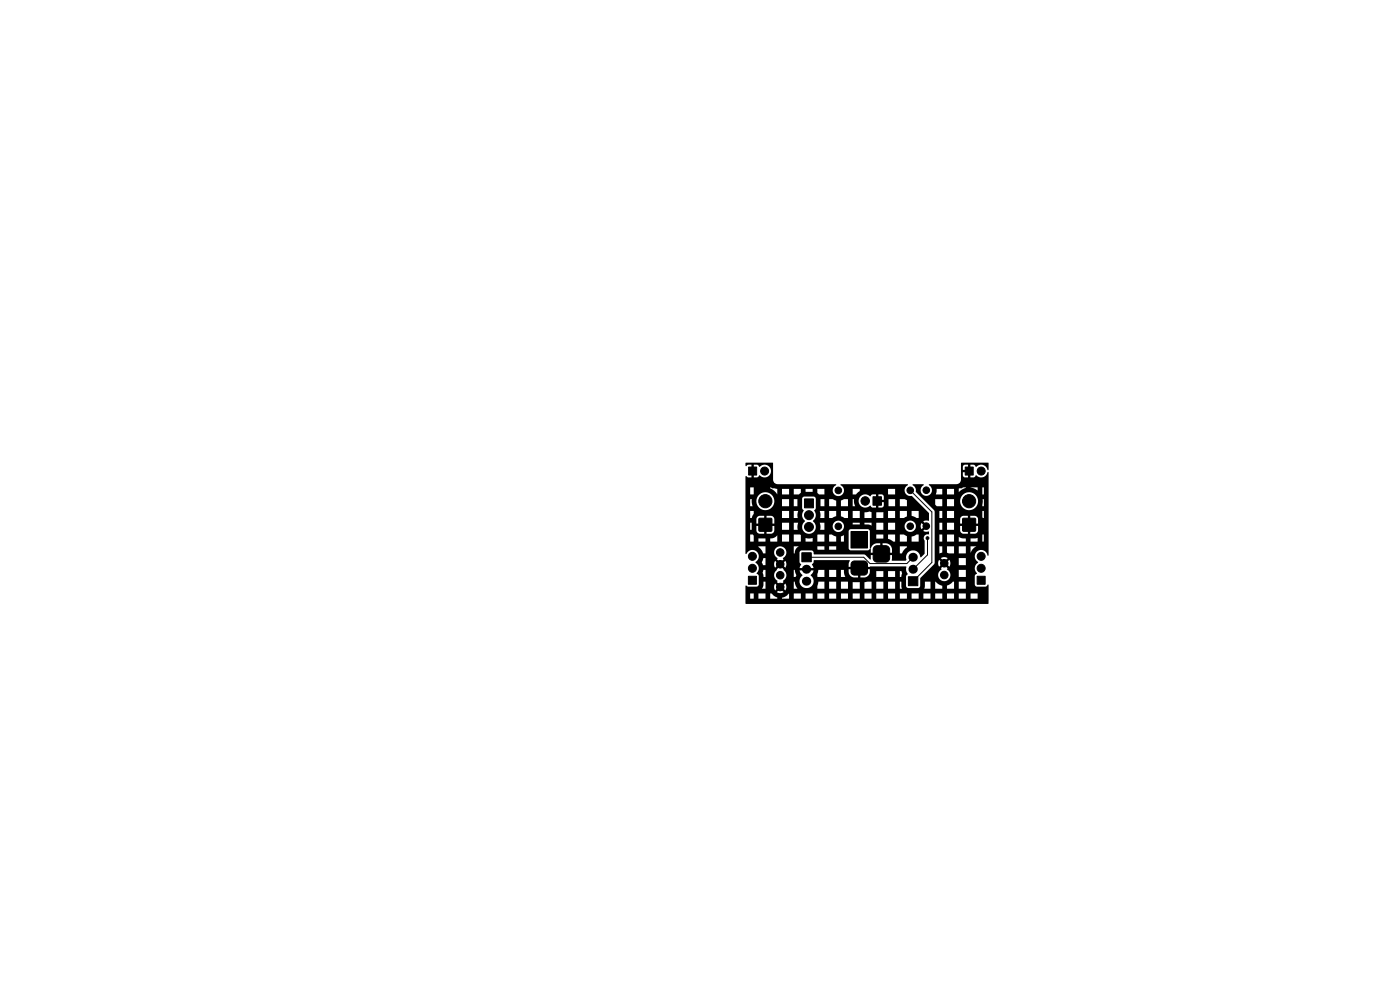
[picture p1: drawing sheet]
<svg xmlns="http://www.w3.org/2000/svg" width="297mm" height="210mm" viewBox="0 0 297 210" stroke-linecap="round" stroke-linejoin="round" font-family="sans-serif">
<g fill="#000" stroke="#000" stroke-width=".21">
<path d="M158.8 99.1h1.7v1.7h-1.7zM161 110h2.7v2.6h-2.7zM170.1 117.3h2v1.9h-2zM170.7 105.8h1.9v1.9h-1.9zM180.5 112.7h3.5v3.5h-3.5zM185.5 116l.5-.2 1.9-.1a.88 .88 0 0 1 .8 .9v1.8a.88 .88 0 0 1-.8 .8h-1.8a.88 .88 0 0 1-.9-.8v-1.9zM185.2 105.4h1.8v1.8h-1.8zM204.3 110h2.6v2.6h-2.6zM204.8 99.1h1.7v1.7h-1.7zM158.8 122.2h1.7v1.7h-1.7zM180.7 119.3l.6-.3h2l.4 .2 .3 .5v1.5l-.1 .5-.6 .3h-2l-.5-.2-.3-.6v-1.5zM192.7 122.3h2v1.9h-2z"/>
<path d="M207.3 122.2h1.7v1.7h-1.7z"/>
<circle cx="162.2" cy="99.9" r=".85"/>
<circle cx="208.2" cy="99.9" r=".85"/>
<circle cx="159.6" cy="118" r=".85"/>
<circle cx="162.4" cy="106.3" r="1.4"/>
<circle cx="165.5" cy="117.2" r=".8"/>
<circle cx="165.5" cy="119.7" r=".8"/>
<circle cx="171.6" cy="109.3" r=".95"/>
<circle cx="171.6" cy="111.8" r=".95"/>
<circle cx="177.8" cy="111.7" r=".7"/>
<circle cx="177.8" cy="104" r=".7"/>
<circle cx="183.6" cy="106.3" r=".9"/>
<circle cx="193.1" cy="111.6" r=".7"/>
<circle cx="193.1" cy="104" r=".7"/>
<circle cx="196.5" cy="104" r=".7"/>
<circle cx="196.5" cy="111.6" r=".7"/>
<circle cx="196.8" cy="114.1" r=".3"/>
<circle cx="200.3" cy="119.5" r=".8"/>
<circle cx="205.6" cy="106.3" r="1.4"/>
<circle cx="208.1" cy="118" r=".85"/>
<circle cx="159.6" cy="120.6" r=".85"/>
<circle cx="165.5" cy="122" r=".8"/>
<circle cx="165.5" cy="124.5" r=".8"/>
<circle cx="200.3" cy="122" r=".8"/>
<circle cx="208.1" cy="120.6" r=".85"/>
</g>
<path d="M193.7 118.2h.1M171.1 120.8h.1M171.1 123.3h.1M193.7 120.8h.1" fill="none" stroke="#000" stroke-width="1.9"/>
<path d="M171.1 118.2h12.1l1.4 1.3h7.8l1.3-1.3M193.1 104l4.6 4.6v10.7l-4 4M196.8 114.1v3.6l-3.1 3.1" fill="none" stroke="#000" stroke-width=".21"/>
<path d="M158.2 98.2h5.7l.1 3.8 .3 .5 .4 .2 12.7 .1a1.49 1.49 0 0 0-.6 1.9l.6 .5a1.19 1.19 0 0 0 1.3-.3h11.2v-1.2h-1.5v1.1h-6.8l.8-.6v-.5h-1.5v1.2l-2.1-.1a1.31 1.31 0 0 0-.5-2l.1-.1 14.2 .1a1.4 1.4 0 0 0-.3 2.1l.5 .3h.7l3.5 3.6 .1 1.6h-.7l-.5 .2 .6 .7a.35 .35 0 0 0-.3 .3 .35 .35 0 0 0 .3 .4l-.6 .6 .5 .2 .6-.1 .1 .6a.88 .88 0 0 0-1 .4 .88 .88 0 0 0 .1 1v2.7l-.9 .8a1.56 1.56 0 0 0-1.9-1.4 1.56 1.56 0 0 0-1.1 2l-.2 .1h-2.9v-1.2h-1.7v-.3h3.9l.4-.8 .6-.5v-.2h-1.5v1.5h-3.4v-.2h1.7v-.7a1.37 1.37 0 0 0-1.2-1.3h-.8v.9h-.5v-.9l-.7 .1a2.09 2.09 0 0 0-1.4 1l-.1-2h3.9l1.1 .6h2.9v-1.1h1v1.1h1.5v-1.5h-.5l-1 .4h-1l-.6-.4h-.9v1.5h-1v-1.5h-1.5v.9h-3.9h2.9v-.9h-1.5v.9h-1.4v-1.6l-.1-.3h5.5v-.9h2a1.2 1.2 0 0 0 1.2 1.3 1.2 1.2 0 0 0 1.2-1.3h1l.2 .8 .7-.7-.7-.6-.2 .5h-1v-.1a1.2 1.2 0 0 0-1.3-1 1.2 1.2 0 0 0-1.1 1.1h-2v-.6h-1.5v1.5h-1v-1.5h-1.5v1.5l-5.4-.2-.3 .2-.2 .3 .1 3.8 .4 .2h3.6l.5-.3 .1 .1v.7h1.8v.5h-1.8l-.1 1-1.3-1.1-10.7-.1a.65 .65 0 0 0-.4-.7h-2.2l-.4 .4v2.1l.4 .4-.4 .8h1v.5h-1l.6 1a1.5 1.5 0 0 0-.2 2.3 1.5 1.5 0 0 0 2.2 0h1.2v.6h9l-.1-1.4h1.1v1.4h16.5v-.7h-.2h1.2v.7h4v-1.5h-1.5v1.5h-1v-1.5h-.3l-.6 .5-.6 .3-1.4-.1-1.1-.7v1.5h-1v-1.5h-1.2l-.1 1.5h-4.7l-.2-1.5h-.3v1.5h-1v-1.5h-1.5v1.5h-1v-1.5h-1.5v1.5h-1v-1.5l-4 .1v1.4h-1v-1.5h-1.5v1.5h-1v-1.5h-1.5v1.5h-1v-1.5h-1.3l-.2 .9-1.1-.1a1.58 1.58 0 0 0-.3-2.2l.2-.2h1.2v.6h5.9l-.2-.8-.1-.7h-.6v1.5h-1v-1.5h-1.5v1.5h-1v-1.5h-1.3l-.2 .9h-1.2l.4-.8h-1v-.5h1l-.4-.8 .4-.3 .1-.6h7.5l-.2 1.4h.9v.5h-.9v.6a1.24 1.24 0 0 0 1.2 1.2h.8v-1.5h.5v1.5a42.6 42.6 0 0 1 7.4-.1h1.3l.2-.8-.2-.5h-.3v1.3h-1v-1.3h-1.5v1.3h-1v-1.3h-1.5v1.3h-2.1l.7-.7v-1h-.8v-.5h8.5v.9l.4 .7-.4 .4v2.1l.2 .3 .3 .1h2.1l.3-.1 .1-.3v-1.7l.8-.7h3a1.3 1.3 0 0 0 1.1 1.4 1.3 1.3 0 0 0 1.5-.9h3.3v-1.5h-1.5v1.5h-1.8a1.47 1.47 0 0 0-.7-1.7l.1-.1-.6-.7 .3-.4 .7 .7 .2-.3h3.3v-1.5h-1.5v1.5h-1.8v-.5l-.2-.6-.7 .6-.3-.3 .6-.7a1.29 1.29 0 0 0-1.4 0l.7 .7-.4 .3-.7-.6a1.29 1.29 0 0 0 0 1.4l.7-.7 .4 .4-.7 .7 .1 .2a1.36 1.36 0 0 0-.7 1.1h-3l2.2-2.3 .1-2.2 1.4-.1 1.6 .1 4.6-.1 .5-.8 .7-.6h-1.2v1.4h-1v-1.4h-1.5v1.5h-1v-1.5h-1.5v1.4h-1.2l.2-.1v-1.3h-.6v1.5h-1v-2.5h6.6v-.7h1v.7h2.8v-1.5h-.3v1.5h-1v-.8l-3.1 .1-.9-.3v1h-1v-1.5h-1.5v1.5h-1v-1.5h-.6v1.5h-1v-2.5h4.1v-1.5h-1.5v1.5h-1v-1.5h-.6v1.5h-1v-2.3h5.4v1h1.3v.5h-1.3v1l.3 .5 .3 .1h1v-1.3h.5v1.3h1.1l.4-.3 .2-.3v-1h-1.3v-.5h1.3v-1.1l-.3-.4h1.2l.1 .3h.2v-1.5h-.3v1.2l-2.6-.2v1.3h-.5v-1.3l-1.2 .1-.4 .6h-5.4v-1.7h1v1.5h3.1v-1.5h-1.5v1.5h-1v-1.5h-1.6l-1.3-1.4h1.4l.3 .4h3.7v-1.2h1.3a1.9 1.9 0 0 0 1.5 2 1.9 1.9 0 0 0 2.1-1.2h1.1v.4h.3v-1.5h-.2l-.1 1.1h-1.1l.1-.1a1.9 1.9 0 0 0-.6-2h1.9v-1.5h-.3v1.5h-1.6a1.9 1.9 0 0 0-1.9-.3 1.9 1.9 0 0 0-1.2 1.6h-1.3v-.3h-1.5v1.5h-1v-1.5h-1.5v1.1h-1.4l-2.7-2.6-.1-.8-.6-.8 .1-.1h2.2l.1 .2a1.23 1.23 0 0 0-.5 1.7 1.23 1.23 0 0 0 1.8 .3h5.1v-1.2h-1.5v1.2h-1v-1.2h-1.2l-.2 1.2h-1.2a1.19 1.19 0 0 0 .4-1.3h5.7v.8l.6-.5 .9-.5h1l.7 .2 .8 .5v-.7h-3.1l-.2 .2h-.7h-5.7l-.7-.8 .2-.1h5.7l.7-.2 .3-.7v-3.7h5.7l.1 .2v1.3l-.2 .1a1.44 1.44 0 0 0-1-1.1 1.44 1.44 0 0 0-1.5 .4l-.3-.4h-.8v.9h-.5v-.9h-.9l-.2 .4v.7h.9v.5h-.9v.7l.2 .3 .9 .1v-.9h.5v.9l.8-.1 .3-.4a1.51 1.51 0 0 0 2.6-.7l.1 .1v17.6l-.1 .1a1.41 1.41 0 0 0-2.2-1 1.41 1.41 0 0 0 .1 2.4 1.52 1.52 0 0 0-.2 2.4l-.5 .4v1.9l.1 .3 .3 .1h1.8l.5-.4 .2 .1-.1 4h-51.4l-.1-1.1h6.8v-.2h1v.2h41.5v-1.1h-1.5v1.1h-1v-1.1h-1.5v1.1h-1v-1.1h-1.5v1.1h-1v-1.1h-1.5v1.1h-1v-1.1h-1.5v1.1h-1v-1.1h-1.5v1.1h-1v-1.1h-1.5v1.1h-1v-1.1h-1.5v1.1h-1v-1.1h-1.5v1.1h-1v-1.1h-1.5v1.1h-1v-1.1h-1.5v1.1h-1v-1.1h-1.5v1.1h-1v-1.1h-1.5v1.1h-1v-1.1h-1.5v1.1h-1v-1.1h-1.5v1.1h-1v-1.1h-1.5v1.1h-1v-1.1l-.7 .6-.8 .3h-1l-1.2-.9h-.3v1.1h-1v-1.1h-1.5v1.1h-1v-1.1h-.8v1.1h-1v-2.1h4.3v-1.5h-.4l-.1 .9-.3 .6h-3.5l.1-.7 .5 .2h1.8l.4-.2 .1-2.1-.5-.4 .1-.2h1.2l.2 .9h.4v-1.5h-.5l-.1 .6-1.2-.1a1.46 1.46 0 0 0-.3-2.1h1.3l.3 .6h.5v-1.5h-.5l-.3 .9h-1.3a1.41 1.41 0 0 0 .2-2.3 1.41 1.41 0 0 0-2.2 .5l-.2-.1v-1.4h2.8l.5 .5 .5 .9h.5v-.3h1.8l.2 .8 .5 .5-.1 .2 .7 .7-.4 .3-.7-.6a1.29 1.29 0 0 0 0 1.4l.7-.7 .4 .4-.7 .8a1.41 1.41 0 0 0 .2 2.4l-.2 .1 .7 .7-.4 .4-.7-.7a1.29 1.29 0 0 0 0 1.4l.7-.6 .4 .3-.7 .7a1.29 1.29 0 0 0 1.4 0l-.6-.7 .3-.3 .7 .6 .2-.3h2.4l-.4-.7-.2-.8h-.2v1.5h-1.6v-.5l-.2-.6-.7 .7-.3-.4 .6-.7a.17 .17 0 0 1-.1-.1 .17 .17 0 0 1 .2-.2l.5-.7h2l.2-.4-.4-1.1h-.2v1.5h-1.6a1.78 1.78 0 0 0-.6-1.6l-.6-.7 .3-.4 .7 .7a1.29 1.29 0 0 0 0-1.4l-.7 .6-.3-.3 .6-.7-.1-.2 .5-.5 .2-.5h1.8l.2-.9 8.6 .1v-.7h-1.5v.7h-1v-.7h-1.5v.6h-4.6l.7-.6h-1.1v1.5h-1.6a1.3 1.3 0 0 0-1.1-1.5 1.3 1.3 0 0 0-1.5 1.2h-1.8v-1.2l-4.3 .1v-1.1h4.3v-.7h1v.7h6.5v-.8h1v.8h1.5v-.8l-.7 .1-1.8-.1-.1-.6h3.6v1.4h4l-.1-1.1h1.1v1.1h.6v-1.4l-.6 .3h-1.1l-.8-.4h-.6v1.5h-1v-1.5h-6.5v1.5h-1v-1.5h-1.5v1.5h-1v-1.4l-.6 .5-.5 .2h-2.9v.7h-1v-1.3l-.2-.2h-.6v1.5h-1v-2.5h1.4v-1.1v-.4h-.4v1.5h-1v-2.3h2.4v1h1.3v.5h-1.3v1l.4 .6h1.2v-1.3h.5v1.3h1a.75 .75 0 0 0 .7-.8h4.9v-.8l.1-.7h-.9v1.5h-1v-1.5h-1.5v1.5h-1.6v-.8h-1.3v-.5h1.3l-.1-1.2h5v-.8l.1-.7h-.9v1.5h-1v-1.5h-1.5v1.5h-1.7l-.5-.5h-1.1v1.3h-.5v-1.3l-1.2 .1-.4 .6h-2.4v-.2h1.4l.4-.9v-.6h-.8v1.5h-1v-2.5h1.6l-.2-1.2h1v.2a1.91 1.91 0 0 0 1.4 1.8 1.91 1.91 0 0 0 2-.8h5.3v-1.5h-.8v1.5h-1v-1.5h-1.5v1.5h-2a1.88 1.88 0 0 0 .3-1.6h6v2l.3 .4a1.72 1.72 0 0 0 .3 2.4 1.46 1.46 0 0 0-.4 2 1.46 1.46 0 0 0 2.1 .3 1.46 1.46 0 0 0 .3-2h1.1l.2 .7-.1 .8h.9v-.8h1.7v.1a1.2 1.2 0 0 0 1.5 1.1 1.2 1.2 0 0 0 .9-1.6l5.1 .1 .8 .2v-.6h-1.5v.3h-1v-.3h-1.5v.3h-1.9a1.2 1.2 0 0 0-1.3-.7 1.2 1.2 0 0 0-1.1 1.1h-1.7v-.7h-2.1l-.3-.3a1.61 1.61 0 0 0 .3-2.2h1.1l.2 .7-.1 .8h2.5l.8-.4h1.1l.8 .4h3.2v-1.2h1v1.2h1.5v-1.2h1v1.2h5.9l.6-.4h1.2l.8 .4h.5v-1.5h-1.5v1.1h-1v-1.1h-1.5v1.5h-1v-1.5h-1.5v1.5h-1v-1.3l-2.5 .1-.4-.2-.7 .2h-1.4v-.3h-1.5v1.5h-1v-1.5h-1.5v1.1h-1.1l.1-1.1h-1.5v1.5h-1v-1.5h-2.1l-.1-.1 .4-.5v-1.9h1v1.5h3.3l-.1-1.2h1.1v1.2h3l-.2-1.2h1v.2a1.47 1.47 0 0 0 .9 1.2 1.47 1.47 0 0 0 1.5-.3l.5 .4h.7v-1.1h.5v1.1h.8l.3-.3h5v-1.3l-.5-.2h-1v1.5h-1v-1.5h-1.4v1.5h-1.1l.1-.9h-1v-.5h1v-.7l-.3-.4h-.9v1h-.5v-1h-.7l-.5 .4a1.44 1.44 0 0 0-1.5-.4 1.44 1.44 0 0 0-.9 1.3h-1v-.3h-.3v1.5h-1v-1.5h-.9l-.6 .3h-1.1l-.6-.3h-.8v1.5h-1v-1.5h-1.8l-.1-.3-.3-.3h-2.1l-.4 .5-6-.1a1.9 1.9 0 0 0-2.1-1.3 1.9 1.9 0 0 0-1.6 1.8h-1v-.3h-.4v1.5h-1v-2.5h1.7l.1-1.3h3.5l.9 .5 .6 .8h4.6l.3-.3h3.6l.3 .3h1.2v-1.2h-1.5v.9h-3.6l.1-.3h2.5v-.6h-1.5v.6h-1v-.6h-1.5v1.2h-1v-1.2h-1.5v1.2h-1v-1.2l-1.1-.1-.2-.2h-.2v.2h-3.5v-.2h-.8v1.5h-1l.1-3.9 .5 .3h.7v-.9h.5v.9l.9-.1 .3-.4a1.39 1.39 0 0 0 2 .1 1.39 1.39 0 0 0 0-2 1.39 1.39 0 0 0-2 .1l-.3-.4h-.9v.9h-.5v-.9h-.7l-.5 .3z" fill="#000"/>
</svg>
